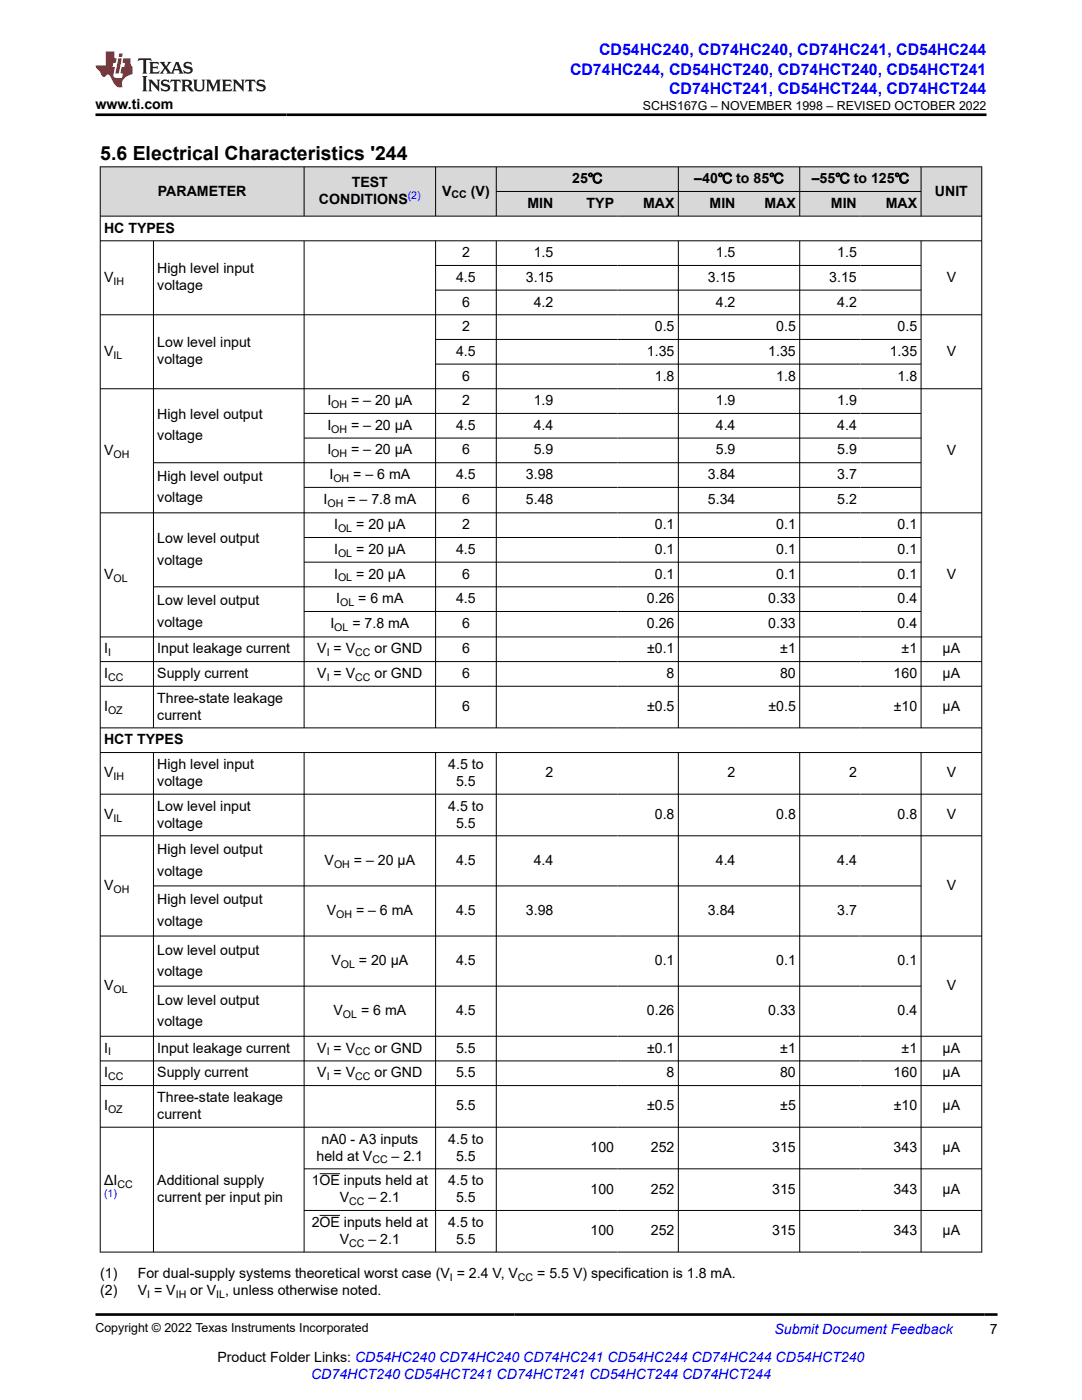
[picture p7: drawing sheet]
<svg xmlns="http://www.w3.org/2000/svg" width="216mm" height="279mm" viewBox="0 0 216 279" stroke-linecap="round" stroke-linejoin="round" font-family="sans-serif">
<defs><g id="words">
<text font-size="3.9" x="20" y="32">5.6 Electrical Characteristics '244</text>
<g font-size="3.2" fill="#00f">
<text x="119.6" y="11.1">CD54HC240, CD74HC240, CD74HC241, CD54HC244</text>
<text x="113.7" y="14.9">CD74HC244, CD54HCT240, CD74HCT240, CD54HCT241</text>
<text x="133.5" y="18.7">CD74HCT241, CD54HCT244, CD74HCT244</text>
</g>
<g font-size="2.8">
<text x="19" y="21.8">www.ti.com</text>
<text x="31.5" y="39">PARAMETER</text>
<text x="63.6" y="40.7">CONDITIONS</text>
<text x="70.2" y="37.3">TEST</text>
<text x="88.2" y="39">V</text>
<text x="94" y="39">(V)</text>
<text x="105.3" y="41.5">MIN</text>
<text x="114.2" y="36.6">25℃</text>
<text x="117.1" y="41.5">TYP</text>
<text x="128.3" y="41.5">MAX</text>
<text x="138.5" y="36.6">–40℃ to 85℃</text>
<text x="141.6" y="41.5">MIN</text>
<text x="152.5" y="41.5">MAX</text>
<text x="162" y="36.6">–55℃ to 125℃</text>
<text x="165.8" y="41.5">MIN</text>
<text x="176.8" y="41.5">MAX</text>
<text x="186.6" y="39">UNIT</text>
<text x="20.8" y="46.4">HC TYPES</text>
<text x="92.2" y="51.3">2</text>
<text x="106.5" y="51.3">1.5</text>
<text x="142.8" y="51.3">1.5</text>
<text x="167.1" y="51.3">1.5</text>
<text x="20.8" y="56.3">V</text>
<text x="31.4" y="54.6">High level input</text>
<text x="31.4" y="57.9">voltage</text>
<text x="91" y="56.3">4.5</text>
<text x="104.9" y="56.3">3.15</text>
<text x="141.3" y="56.3">3.15</text>
<text x="165.5" y="56.3">3.15</text>
<text x="188.9" y="56.3">V</text>
<text x="92.2" y="61.2">6</text>
<text x="106.5" y="61.2">4.2</text>
<text x="142.8" y="61.2">4.2</text>
<text x="167.1" y="61.2">4.2</text>
<text x="20.8" y="71">V</text>
<text x="31.4" y="69.3">Low level input</text>
<text x="91" y="71">4.5</text>
<text x="92.2" y="66.1">2</text>
<text x="129.1" y="71">1.35</text>
<text x="130.7" y="66.1">0.5</text>
<text x="153.3" y="71">1.35</text>
<text x="154.9" y="66.1">0.5</text>
<text x="177.5" y="71">1.35</text>
<text x="179.1" y="66.1">0.5</text>
<text x="188.9" y="71">V</text>
<text x="31.4" y="72.7">voltage</text>
<text x="92.2" y="75.9">6</text>
<text x="130.7" y="75.9">1.8</text>
<text x="154.9" y="75.9">1.8</text>
<text x="179.1" y="75.9">1.8</text>
<text x="31.4" y="83.7">High level output</text>
<text x="65.3" y="80.9">I</text>
<text x="70.1" y="80.9">= – 20 μA</text>
<text x="92.2" y="80.9">2</text>
<text x="106.5" y="80.9">1.9</text>
<text x="142.8" y="80.9">1.9</text>
<text x="167.1" y="80.9">1.9</text>
<text x="31.4" y="87.9">voltage</text>
<text x="65.3" y="85.8">I</text>
<text x="70.1" y="85.8">= – 20 μA</text>
<text x="91" y="85.8">4.5</text>
<text x="106.5" y="85.8">4.4</text>
<text x="142.8" y="85.8">4.4</text>
<text x="167.1" y="85.8">4.4</text>
<text x="20.8" y="90.8">V</text>
<text x="65.3" y="90.7">I</text>
<text x="65.7" y="95.6">I</text>
<text x="70.1" y="90.7">= – 20 μA</text>
<text x="70.5" y="95.6">= – 6 mA</text>
<text x="91" y="95.6">4.5</text>
<text x="92.2" y="90.7">6</text>
<text x="104.9" y="95.6">3.98</text>
<text x="106.5" y="90.7">5.9</text>
<text x="141.3" y="95.6">3.84</text>
<text x="142.8" y="90.7">5.9</text>
<text x="167.1" y="90.7">5.9</text>
<text x="167.1" y="95.6">3.7</text>
<text x="188.9" y="90.8">V</text>
<text x="31.4" y="96">High level output</text>
<text x="31.4" y="100.3">voltage</text>
<text x="64.6" y="100.6">I</text>
<text x="69.3" y="100.6">= – 7.8 mA</text>
<text x="92.2" y="100.6">6</text>
<text x="104.9" y="100.6">5.48</text>
<text x="141.3" y="100.6">5.34</text>
<text x="167.1" y="100.6">5.2</text>
<text x="66.7" y="105.6">I</text>
<text x="71.1" y="105.6">= 20 μA</text>
<text x="92.2" y="105.6">2</text>
<text x="130.7" y="105.6">0.1</text>
<text x="154.9" y="105.6">0.1</text>
<text x="179.1" y="105.6">0.1</text>
<text x="31.4" y="108.4">Low level output</text>
<text x="31.4" y="112.7">voltage</text>
<text x="66.7" y="110.5">I</text>
<text x="71.1" y="110.5">= 20 μA</text>
<text x="91" y="110.5">4.5</text>
<text x="130.7" y="110.5">0.1</text>
<text x="154.9" y="110.5">0.1</text>
<text x="179.1" y="110.5">0.1</text>
<text x="20.8" y="115.5">V</text>
<text x="66.7" y="115.5">I</text>
<text x="71.1" y="115.5">= 20 μA</text>
<text x="92.2" y="115.5">6</text>
<text x="130.7" y="115.5">0.1</text>
<text x="154.9" y="115.5">0.1</text>
<text x="179.1" y="115.5">0.1</text>
<text x="188.9" y="115.5">V</text>
<text x="31.4" y="120.8">Low level output</text>
<text x="31.4" y="125">voltage</text>
<text x="65.9" y="125.4">I</text>
<text x="67.1" y="120.4">I</text>
<text x="70.3" y="125.4">= 7.8 mA</text>
<text x="71.5" y="120.4">= 6 mA</text>
<text x="91" y="120.4">4.5</text>
<text x="92.2" y="125.4">6</text>
<text x="129.1" y="120.4">0.26</text>
<text x="129.1" y="125.4">0.26</text>
<text x="153.3" y="120.4">0.33</text>
<text x="153.3" y="125.4">0.33</text>
<text x="179.1" y="120.4">0.4</text>
<text x="179.1" y="125.4">0.4</text>
<text x="20.8" y="130.4">I</text>
<text x="31.4" y="130.4">Input leakage current</text>
<text x="63.3" y="130.4">V = V</text>
<text x="74.7" y="130.4">or GND</text>
<text x="92.2" y="130.4">6</text>
<text x="129.1" y="130.4">±0.1</text>
<text x="155.7" y="130.4">±1</text>
<text x="179.9" y="130.4">±1</text>
<text x="188.1" y="130.4">μA</text>
<text x="20.8" y="135.3">I</text>
<text x="31.4" y="135.3">Supply current</text>
<text x="63.3" y="135.3">V = V</text>
<text x="74.7" y="135.3">or GND</text>
<text x="92.2" y="135.3">6</text>
<text x="133" y="135.3">8</text>
<text x="155.7" y="135.3">80</text>
<text x="178.3" y="135.3">160</text>
<text x="188.1" y="135.3">μA</text>
<text x="20.8" y="141.9">I</text>
<text x="31.4" y="140.2">Three-state leakage</text>
<text x="31.4" y="143.6">current</text>
<text x="92.2" y="141.9">6</text>
<text x="129.1" y="141.9">±0.5</text>
<text x="153.3" y="141.9">±0.5</text>
<text x="178.3" y="141.9">±10</text>
<text x="188.1" y="141.9">μA</text>
<text x="20.8" y="148.5">HCT TYPES</text>
<text x="20.8" y="155.2">V</text>
<text x="31.4" y="153.5">High level input</text>
<text x="89.4" y="153.5">4.5 to</text>
<text x="108.9" y="155.2">2</text>
<text x="145.2" y="155.2">2</text>
<text x="169.4" y="155.2">2</text>
<text x="188.9" y="155.2">V</text>
<text x="31.4" y="156.8">voltage</text>
<text x="31.4" y="161.8">Low level input</text>
<text x="89.4" y="161.8">4.5 to</text>
<text x="91" y="156.8">5.5</text>
<text x="20.8" y="163.5">V</text>
<text x="31.4" y="165.2">voltage</text>
<text x="91" y="165.2">5.5</text>
<text x="130.7" y="163.5">0.8</text>
<text x="154.9" y="163.5">0.8</text>
<text x="179.1" y="163.5">0.8</text>
<text x="188.9" y="163.5">V</text>
<text x="31.4" y="170.5">High level output</text>
<text x="64.8" y="172.6">V</text>
<text x="70.6" y="172.6">= – 20 μA</text>
<text x="91" y="172.6">4.5</text>
<text x="106.5" y="172.6">4.4</text>
<text x="142.8" y="172.6">4.4</text>
<text x="167.1" y="172.6">4.4</text>
<text x="20.8" y="177.6">V</text>
<text x="31.4" y="174.7">voltage</text>
<text x="188.9" y="177.6">V</text>
<text x="31.4" y="180.5">High level output</text>
<text x="31.4" y="184.7">voltage</text>
<text x="65.2" y="182.6">V</text>
<text x="71" y="182.6">= – 6 mA</text>
<text x="91" y="182.6">4.5</text>
<text x="104.9" y="182.6">3.98</text>
<text x="141.3" y="182.6">3.84</text>
<text x="167.1" y="182.6">3.7</text>
<text x="31.4" y="190.5">Low level output</text>
<text x="20.8" y="197.6">V</text>
<text x="31.4" y="194.7">voltage</text>
<text x="66.1" y="192.6">V</text>
<text x="71.6" y="192.6">= 20 μA</text>
<text x="91" y="192.6">4.5</text>
<text x="130.7" y="192.6">0.1</text>
<text x="154.9" y="192.6">0.1</text>
<text x="179.1" y="192.6">0.1</text>
<text x="188.9" y="197.6">V</text>
<text x="31.4" y="200.5">Low level output</text>
<text x="66.5" y="202.6">V</text>
<text x="72" y="202.6">= 6 mA</text>
<text x="91" y="202.6">4.5</text>
<text x="129.1" y="202.6">0.26</text>
<text x="153.3" y="202.6">0.33</text>
<text x="179.1" y="202.6">0.4</text>
<text x="31.4" y="204.7">voltage</text>
<text x="20.8" y="210.1">I</text>
<text x="20.8" y="215">I</text>
<text x="31.4" y="210.1">Input leakage current</text>
<text x="31.4" y="215">Supply current</text>
<text x="63.3" y="210.1">V = V</text>
<text x="63.3" y="215">V = V</text>
<text x="74.7" y="210.1">or GND</text>
<text x="74.7" y="215">or GND</text>
<text x="91" y="210.1">5.5</text>
<text x="91" y="215">5.5</text>
<text x="129.1" y="210.1">±0.1</text>
<text x="133" y="215">8</text>
<text x="155.7" y="215">80</text>
<text x="155.7" y="210.1">±1</text>
<text x="178.3" y="215">160</text>
<text x="179.9" y="210.1">±1</text>
<text x="188.1" y="210.1">μA</text>
<text x="188.1" y="215">μA</text>
<text x="20.8" y="221.6">I</text>
<text x="31.4" y="219.9">Three-state leakage</text>
<text x="91" y="221.6">5.5</text>
<text x="129.1" y="221.6">±0.5</text>
<text x="155.7" y="221.6">±5</text>
<text x="178.3" y="221.6">±10</text>
<text x="188.1" y="221.6">μA</text>
<text x="31.4" y="223.3">current</text>
<text x="63.2" y="231.6">held at V</text>
<text x="64.2" y="228.2">nA0 - A3 inputs</text>
<text x="78.2" y="231.6">– 2.1</text>
<text x="89.4" y="228.2">4.5 to</text>
<text x="91" y="231.6">5.5</text>
<text x="117.8" y="229.9">100</text>
<text x="129.9" y="229.9">252</text>
<text x="154.1" y="229.9">315</text>
<text x="178.3" y="229.9">343</text>
<text x="188.1" y="229.9">μA</text>
<text x="20.8" y="236.5">ΔI</text>
<text x="31.4" y="236.5">Additional supply</text>
<text x="31.4" y="239.9">current per input pin</text>
<text x="62.2" y="236.5">1OE inputs held at</text>
<text x="67.8" y="239.9">V</text>
<text x="73.5" y="239.9">– 2.1</text>
<text x="89.4" y="236.5">4.5 to</text>
<text x="91" y="239.9">5.5</text>
<text x="117.8" y="238.2">100</text>
<text x="129.9" y="238.2">252</text>
<text x="154.1" y="238.2">315</text>
<text x="178.3" y="238.2">343</text>
<text x="188.1" y="238.2">μA</text>
<text x="62.2" y="244.8">2OE inputs held at</text>
<text x="89.4" y="244.8">4.5 to</text>
<text x="67.8" y="248.2">V</text>
<text x="73.5" y="248.2">– 2.1</text>
<text x="91" y="248.2">5.5</text>
<text x="117.8" y="246.5">100</text>
<text x="129.9" y="246.5">252</text>
<text x="154.1" y="246.5">315</text>
<text x="178.3" y="246.5">343</text>
<text x="188.1" y="246.5">μA</text>
<text x="20" y="255">(1)</text>
<text x="27.5" y="255">For dual-supply systems theoretical worst case (V = 2.4 V, V</text>
<text x="107.2" y="255">= 5.5 V) specification is 1.8 mA.</text>
<text x="20" y="258.4">(2)</text>
<text x="27.5" y="258.4">V = V</text>
<text x="38" y="258.4">or V , unless otherwise noted.</text>
<text x="197.5" y="266.1">7</text>
<text x="43.4" y="271.7">Product Folder Links: CD54HC240 CD74HC240 CD74HC241 CD54HC244 CD74HC244 CD54HCT240</text>
</g>
<g font-size="2.8" fill="#00f">
<text x="154.5" y="266.2">Submit Document Feedback</text>
<text x="62.1" y="275.1">CD74HCT240 CD54HCT241 CD74HCT241 CD54HCT244 CD74HCT244</text>
</g>
<g font-size="2.5">
<text x="128.3" y="21.9">SCHS167G – NOVEMBER 1998 – REVISED OCTOBER 2022</text>
<text x="19" y="265.9">Copyright © 2022 Texas Instruments Incorporated</text>
</g>
<g font-size="2.1" fill="#00f">
<text x="81.4" y="39.8">(2)</text>
<text x="20.8" y="239">(1)</text>
</g>
<g font-size="2.1">
<text x="90.1" y="39.6">CC</text>
<text x="22.6" y="56.8">IH</text>
<text x="22.6" y="71.6">IL</text>
<text x="66.1" y="81.4">OH</text>
<text x="66.1" y="86.3">OH</text>
<text x="22.6" y="91.3">OH</text>
<text x="66.1" y="91.3">OH</text>
<text x="65.3" y="101.2">OH</text>
<text x="66.5" y="96.2">OH</text>
<text x="67.5" y="106.2">OL</text>
<text x="67.5" y="111.1">OL</text>
<text x="22.6" y="116.1">OL</text>
<text x="67.5" y="116">OL</text>
<text x="66.7" y="126">OL</text>
<text x="67.9" y="121">OL</text>
<text x="21.6" y="131">I</text>
<text x="65.2" y="131">I</text>
<text x="70.9" y="131">CC</text>
<text x="21.6" y="135.9">CC</text>
<text x="65.2" y="135.9">I</text>
<text x="70.9" y="135.9">CC</text>
<text x="21.6" y="142.5">OZ</text>
<text x="22.6" y="155.7">IH</text>
<text x="22.6" y="164">IL</text>
<text x="66.7" y="173.2">OH</text>
<text x="22.6" y="178.2">OH</text>
<text x="67.1" y="183.2">OH</text>
<text x="68" y="193.2">OL</text>
<text x="22.6" y="198.2">OL</text>
<text x="68.4" y="203.2">OL</text>
<text x="21.6" y="210.6">I</text>
<text x="21.6" y="215.6">CC</text>
<text x="65.2" y="210.6">I</text>
<text x="65.2" y="215.6">I</text>
<text x="70.9" y="210.6">CC</text>
<text x="70.9" y="215.6">CC</text>
<text x="21.6" y="222.2">OZ</text>
<text x="74.3" y="232.2">CC</text>
<text x="23.4" y="237.1">CC</text>
<text x="69.7" y="240.5">CC</text>
<text x="69.7" y="248.8">CC</text>
<text x="89.8" y="255.6">I</text>
<text x="103.4" y="255.6">CC</text>
<text x="29.4" y="259">I</text>
<text x="35.1" y="259">IH</text>
<text x="43.1" y="259">IL</text>
</g>
</g></defs>
<g fill="#d8d8d8">
<path d="M20 33.3h175.9v4.9h-175.9z" fill-rule="evenodd"/>
<path d="M20.1 33.4h40.5v9.7h-40.5z" fill-rule="evenodd"/>
<path d="M60.7 33.4h26.2v9.7h-26.2z" fill-rule="evenodd"/>
<path d="M87 33.4h12v9.7h-12z" fill-rule="evenodd"/>
<path d="M99.1 33.4h36.2v4.8h-36.2z" fill-rule="evenodd"/>
<path d="M135.4 33.4h24.1v4.8h-24.1z" fill-rule="evenodd"/>
<path d="M159.6 33.4h24.1v4.8h-24.1z" fill-rule="evenodd"/>
<path d="M183.9 33.4h11.9v9.7h-11.9z" fill-rule="evenodd"/>
<path d="M99.1 38.3h12v4.8h-12z" fill-rule="evenodd"/>
<path d="M111.1 38.3h12.1v4.8h-12.1z" fill-rule="evenodd"/>
<path d="M123.2 38.3h12.1v4.8h-12.1z" fill-rule="evenodd"/>
<path d="M135.4 38.3h12.1v4.8h-12.1z" fill-rule="evenodd"/>
<path d="M147.5 38.3h12v4.8h-12z" fill-rule="evenodd"/>
<path d="M159.6 38.3h12.1v4.8h-12.1z" fill-rule="evenodd"/>
<path d="M171.7 38.3h12v4.8h-12z" fill-rule="evenodd"/>
</g>
<g fill="none" stroke="#000" stroke-width=".2">
<path d="M19.9 33.3h176.1M20 33.2v216.7M60.7 33.2v10M86.9 33.2v10M99 33.2v10M99 38.2h84.9M135.4 33.2v10M159.6 33.2v10M183.8 33.2v10M195.9 33.2v216.7M19.9 43.1h176.1M19.9 48.1h176.1"/>
<path d="M30.6 48.1v97.2M60.7 48.1v97.2M86.9 48.1v97.2M86.9 53h97M86.9 57.9h97M99 48.1v97.2M135.4 48.1v97.2M159.6 48.1v97.2M183.8 48.1v97.2M19.9 62.8h176.1M19.9 77.6h176.1M86.9 67.7h97"/>
<path d="M86.9 72.7h97M30.6 92.3h153.3M60.7 82.5h123.2M60.7 87.4h123.2M60.7 97.3h123.2M19.9 102.3h176.1M60.7 107.3h123.2M60.7 112.2h123.2M183.9 117.1h-153.3M19.9 127.1h176.1M19.9 132h176.1M19.9 137h176.1"/>
<path d="M60.7 122h123.2M19.9 145.3h176.1M19.9 150.2h176.1M19.9 158.5h176.1M30.6 150.2v99.7M60.7 150.2v99.7M86.9 150.2v99.7M99 150.2v99.7M135.4 150.2v99.7M159.6 150.2v99.7M183.8 150.2v99.7M19.9 166.8h176.1"/>
<path d="M30.6 176.8h153.3M19.9 186.8h176.1M30.6 196.8h153.3M19.9 206.8h176.1M19.9 211.7h176.1M19.9 216.6h176.1M19.9 225h176.1M60.7 233.3h135.3M63.8 234.2h4M19.9 249.9h176.1M60.7 241.6h135.3M63.8 242.6h4"/>
</g>
<path d="M27.7 11.6l-.2 .6 .5-.2h.6v.1v2.2l-.2 .4h1l-.2-.4v-2.2v-.1h.5l.5 .2-.1-.6zM29.8 12.4l.2 .3v1.6l-.2 .4h1.9l.1-.6a1.08 1.08 0 0 1-1.3 .2v-.7h.6l.4 .2v-.7l-.4 .2h-.6v-.5l.2-.2a1 1 0 0 1 1 .3l-.1-.5zM31.8 12.4l1 1.1-1 1.2h.9l-.2-.2 .4-.8 .5 .8-.2 .2h1.6l-.2-.2 .1-.5h1l.1 .5-.1 .2h.9l-.2-.4-.8-1.9h-.5l-1 2.1-.8-1.1 .9-1h-.8l.2 .2-.5 .6-.3-.6 .1-.2zM35.2 12.8l.4 1h-.8zM36.8 12.5a.65 .65 0 0 0-.2 .7 .65 .65 0 0 0 .6 .5l.7 .1 .1 .3a.79 .79 0 0 1-.7 .4 .79 .79 0 0 1-.7-.5l.1 .7 .2-.1a.93 .93 0 0 0 1.1 0 .93 .93 0 0 0 .4-.9 1.46 1.46 0 0 0-1.2-.6l-.1-.3a1.09 1.09 0 0 1 1.2 .2l-.2-.6-.1 .1-.6-.2zM28.4 15.2l.2 .4v2.2l-.2 .4h1l-.2-.4v-2.2l.2-.4zM29.6 15.9l.2 .4v1.5l-.2 .4h.8l-.3-.4v-1.3l1.7 1.8v-2l.2-.4h-.8l.2 .2 .1 1.1-1.2-1.3zM32.3 16a.65 .65 0 0 0-.2 .8 .65 .65 0 0 0 .7 .4l.6 .2 .1 .2a.79 .79 0 0 1-.7 .4 .79 .79 0 0 1-.7-.5l.1 .7 .2-.1a.93 .93 0 0 0 1.1 .1 .93 .93 0 0 0 .4-1 1.46 1.46 0 0 0-1.2-.5l-.1-.4a1.09 1.09 0 0 1 1.2 .2l-.2-.6-.1 .1-.6-.1zM34.1 15.9l-.1 .6a.63 .63 0 0 1 .7-.3l.1 1.6-.3 .4h1l-.2-.4v-1.6a.66 .66 0 0 1 .8 .3l-.1-.6zM36.2 15.9l.2 .4v1.5l-.2 .4h.9l-.2-.2v-.7h.5l.1 .2a.79 .79 0 0 0 1.2 .6l-1-.9a.61 .61 0 0 0 .6-.6 .61 .61 0 0 0-.5-.7zM36.9 16.2h.2a.47 .47 0 0 1 .5 .1 .47 .47 0 0 1 .1 .5l-.2 .1-.6 .1zM38.5 15.9l.2 .2a2.27 2.27 0 0 0 .4 2 1.04 1.04 0 0 0 1.7-.7v-1.3l.2-.2h-.8l.2 .4v1.1a.6 .6 0 0 1-.6 .6 .6 .6 0 0 1-.6-.6v-1.1l.3-.4zM41.1 15.9l.2 .4v1.5l-.2 .4h.7l-.2-.4v-1.4l.9 1.9 .8-1.9v1.4l-.2 .4h1l-.3-.4v-1.5l.3-.4h-.8l-.7 1.5-.7-1.5zM44.3 15.9l.2 .4v1.5l-.2 .4h1.9l.1-.6a1.09 1.09 0 0 1-1.3 .2v-.7h.6l.4 .2v-.6l-.4 .2h-.6v-.6l.2-.1a1.01 1.01 0 0 1 1 .3l-.1-.6zM46.4 15.9l.3 .4v1.5l-.3 .4h.8l-.2-.4v-1.3l1.6 1.8v-2l.2-.4h-.7l.2 .2v1.1l-1.2-1.3zM49 15.9l-.1 .6a.63 .63 0 0 1 .8-.3v1.6l-.3 .4h1l-.2-.4v-1.6a.66 .66 0 0 1 .8 .3l-.1-.6zM51.4 16a.65 .65 0 0 0-.2 .8 .65 .65 0 0 0 .6 .4l.6 .2 .2 .2a.79 .79 0 0 1-.8 .4 .79 .79 0 0 1-.6-.5l.1 .7 .2-.1a.93 .93 0 0 0 1 .1 .93 .93 0 0 0 .5-1 1.46 1.46 0 0 0-1.3-.5l-.1-.4a1.09 1.09 0 0 1 1.3 .2l-.2-.6-.2 .1-.5-.1z" fill="#231f20"/>
<path d="M21.1 10.3v2.7h-2.1l.1 .4 .9 1a.95 .95 0 0 0 .9 .9 .59 .59 0 0 1 .6-.4 .59 .59 0 0 1 .5 .3l.4 .8a1.59 1.59 0 0 0 2.1 1.4 1.61 1.61 0 0 1 1-2.3l1-.3-.1-1.5a1.59 1.59 0 0 1-.4-1.7h-1.4l-.2 .9h.5l-.1 .9h-.5l-.2 .9v.3l.4 .1-.2 .9h-.6a.73 .73 0 0 1-1.1-.7l.3-1.5h-.5l.2-.9h.5l.2-.9h-.5v-1.3zM23.6 11.6l-.6 3.1h.7l.6-3.1zM23.8 10.7l-.1 .6h.7l.1-.6z" fill="#ed1c24"/>
<path d="M19 22.9h177.8M19.1 262.3h179.9" fill="none" stroke="#000" stroke-width=".53"/>
<use href="#words"/>
</svg>
